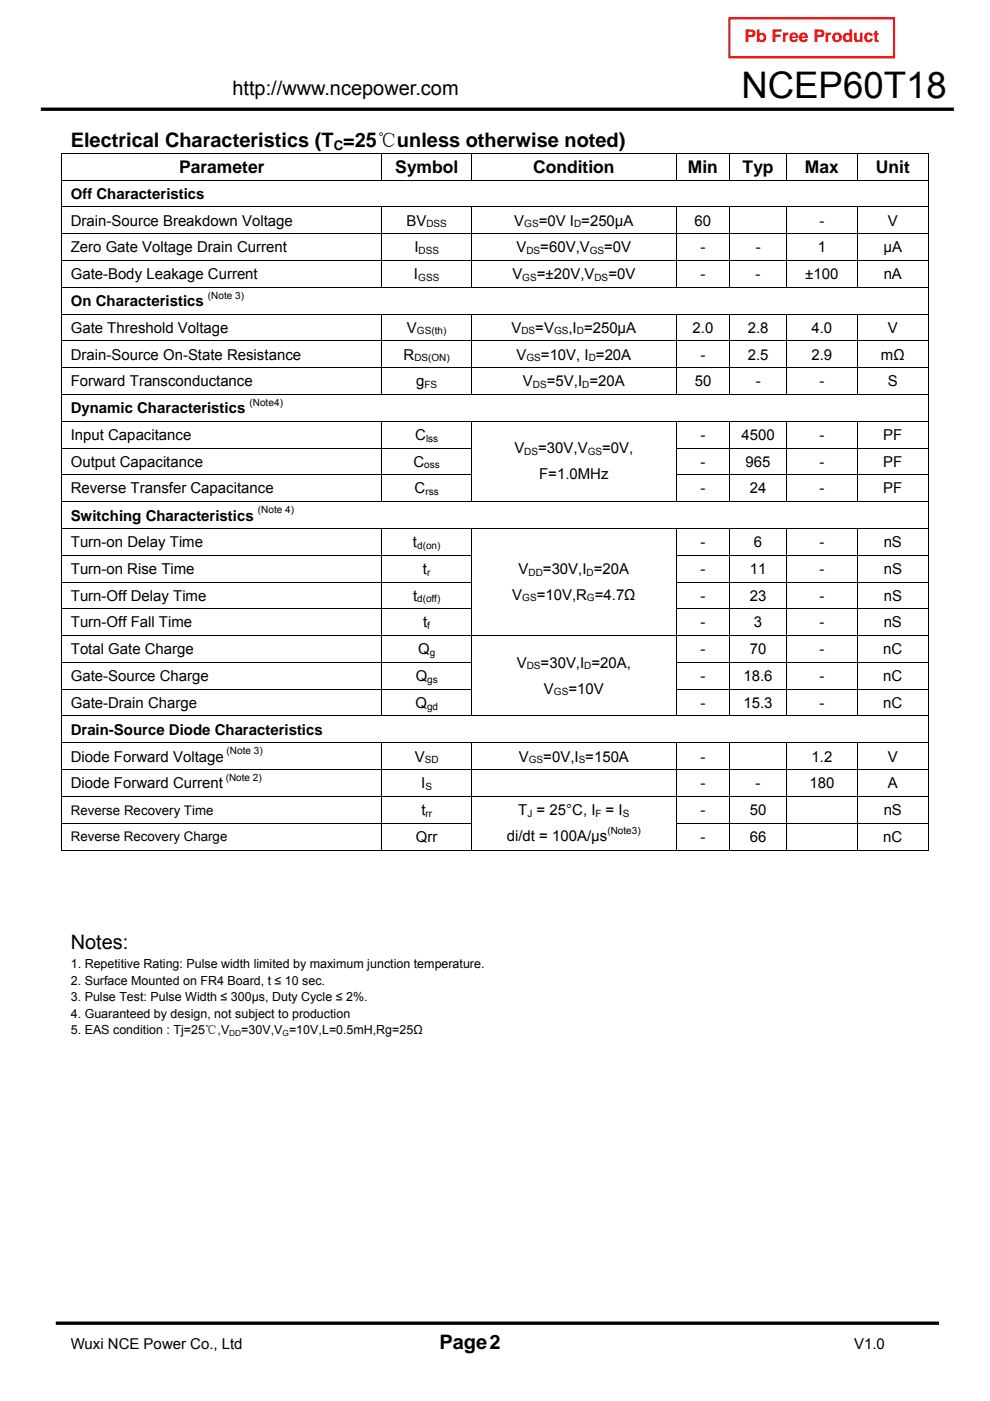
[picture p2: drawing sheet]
<svg xmlns="http://www.w3.org/2000/svg" width="210mm" height="297mm" viewBox="0 0 210 297" stroke-linecap="round" stroke-linejoin="round" font-family="sans-serif">
<defs><g id="words">
<text font-size="7.8" x="157.2" y="20.7">NCEP60T18</text>
<g font-size="4.2">
<text x="49.3" y="20.1">http://www.ncepower.com</text>
<text x="15" y="31.3">Electrical Characteristics (T =25℃unless otherwise noted)</text>
<text x="15" y="201.1">Notes:</text>
<text x="93.2" y="286.1">Page2</text>
</g>
<text font-size="3.7" fill="#f00" x="157.9" y="8.9">Pb Free Product</text>
<g font-size="3.7">
<text x="38" y="36.7">Parameter</text>
<text x="83.8" y="36.7">Symbol</text>
<text x="113.1" y="36.7">Condition</text>
<text x="145.9" y="36.7">Min</text>
<text x="157.5" y="36.7">Typ</text>
<text x="170.7" y="36.7">Max</text>
<text x="185.8" y="36.7">Unit</text>
</g>
<g font-size="3.2">
<text x="15" y="42.2">Off Characteristics</text>
<text x="15" y="47.8">Drain-Source Breakdown Voltage</text>
<text x="86.2" y="47.8">BV</text>
<text x="109.1" y="47.8">V</text>
<text x="114.3" y="47.8">=0V I =250μA</text>
<text x="147.3" y="47.8">60</text>
<text x="173.8" y="47.8">-</text>
<text x="188.3" y="47.8">V</text>
<text x="15" y="53.5">Zero Gate Voltage Drain Current</text>
<text x="87.9" y="53.5">I</text>
<text x="109.5" y="53.5">V</text>
<text x="114.6" y="53.5">=60V,V</text>
<text x="128.2" y="53.5">=0V</text>
<text x="148.6" y="53.5">-</text>
<text x="160.3" y="53.5">-</text>
<text x="173.4" y="53.5">1</text>
<text x="187.4" y="53.5">μA</text>
<text x="15" y="59.2">Gate-Body Leakage Current</text>
<text x="87.8" y="59.2">I</text>
<text x="108.7" y="59.2">V</text>
<text x="113.9" y="59.2">=±20V,V</text>
<text x="129" y="59.2">=0V</text>
<text x="148.6" y="59.2">-</text>
<text x="160.3" y="59.2">-</text>
<text x="170.8" y="59.2">±100</text>
<text x="187.4" y="59.2">nA</text>
<text x="15" y="64.9">On Characteristics</text>
<text x="15" y="70.5">Gate Threshold Voltage</text>
<text x="86.3" y="70.5">V</text>
<text x="108.5" y="70.5">V</text>
<text x="113.5" y="70.5">=V</text>
<text x="120.6" y="70.5">,I =250μA</text>
<text x="146.9" y="70.5">2.0</text>
<text x="158.6" y="70.5">2.8</text>
<text x="172.1" y="70.5">4.0</text>
<text x="188.3" y="70.5">V</text>
<text x="15" y="76.2">Drain-Source On-State Resistance</text>
<text x="85.6" y="76.2">R</text>
<text x="109.5" y="76.2">V</text>
<text x="114.7" y="76.2">=10V, I =20A</text>
<text x="148.6" y="76.2">-</text>
<text x="158.6" y="76.2">2.5</text>
<text x="172.1" y="76.2">2.9</text>
<text x="186.9" y="76.2">mΩ</text>
<text x="15" y="81.9">Forward Transconductance</text>
<text x="88.3" y="81.9">g</text>
<text x="110.9" y="81.9">V</text>
<text x="116" y="81.9">=5V,I =20A</text>
<text x="147.3" y="81.9">50</text>
<text x="160.3" y="81.9">-</text>
<text x="173.8" y="81.9">-</text>
<text x="188.3" y="81.9">S</text>
<text x="15" y="87.6">Dynamic Characteristics</text>
<text x="15" y="93.3">Input Capacitance</text>
<text x="88.1" y="93.3">C</text>
<text x="148.6" y="93.3">-</text>
<text x="157.3" y="93.3">4500</text>
<text x="173.8" y="93.3">-</text>
<text x="187.4" y="93.3">PF</text>
<text x="15" y="99">Output Capacitance</text>
<text x="87.7" y="99">C</text>
<text x="109.1" y="96.1">V</text>
<text x="114.2" y="96.1">=30V,V</text>
<text x="114.3" y="101.6">F=1.0MHz</text>
<text x="127.7" y="96.1">=0V,</text>
<text x="148.6" y="99">-</text>
<text x="158.2" y="99">965</text>
<text x="173.8" y="99">-</text>
<text x="187.4" y="99">PF</text>
<text x="15" y="104.6">Reverse Transfer Capacitance</text>
<text x="87.9" y="104.6">C</text>
<text x="148.6" y="104.6">-</text>
<text x="159" y="104.6">24</text>
<text x="173.8" y="104.6">-</text>
<text x="187.4" y="104.6">PF</text>
<text x="15" y="110.4">Switching Characteristics</text>
<text x="15" y="116">Turn-on Delay Time</text>
<text x="87.6" y="116">t</text>
<text x="148.6" y="116">-</text>
<text x="159.9" y="116">6</text>
<text x="173.8" y="116">-</text>
<text x="187.4" y="116">nS</text>
<text x="15" y="121.7">Turn-on Rise Time</text>
<text x="89.7" y="121.7">t</text>
<text x="110" y="121.7">V</text>
<text x="115.1" y="121.7">=30V,I =20A</text>
<text x="148.6" y="121.7">-</text>
<text x="159" y="121.7">11</text>
<text x="173.8" y="121.7">-</text>
<text x="187.4" y="121.7">nS</text>
<text x="15" y="127.4">Turn-Off Delay Time</text>
<text x="87.6" y="127.4">t</text>
<text x="108.6" y="127.2">V</text>
<text x="113.8" y="127.2">=10V,R =4.7Ω</text>
<text x="148.6" y="127.4">-</text>
<text x="159" y="127.4">23</text>
<text x="173.8" y="127.4">-</text>
<text x="187.4" y="127.4">nS</text>
<text x="15" y="133">Turn-Off Fall Time</text>
<text x="89.8" y="133">t</text>
<text x="148.6" y="133">-</text>
<text x="159.9" y="133">3</text>
<text x="173.8" y="133">-</text>
<text x="187.4" y="133">nS</text>
<text x="15" y="138.7">Total Gate Charge</text>
<text x="88.7" y="138.7">Q</text>
<text x="109.6" y="141.5">V</text>
<text x="114.7" y="141.5">=30V,I =20A,</text>
<text x="148.6" y="138.7">-</text>
<text x="159" y="138.7">70</text>
<text x="173.8" y="138.7">-</text>
<text x="187.3" y="138.7">nC</text>
<text x="15" y="144.4">Gate-Source Charge</text>
<text x="88.2" y="144.4">Q</text>
<text x="115.4" y="147">V</text>
<text x="120.6" y="147">=10V</text>
<text x="148.6" y="144.4">-</text>
<text x="157.7" y="144.4">18.6</text>
<text x="173.8" y="144.4">-</text>
<text x="187.3" y="144.4">nC</text>
<text x="15" y="150.1">Gate-Drain Charge</text>
<text x="15" y="155.8">Drain-Source Diode Characteristics</text>
<text x="88.1" y="150.1">Q</text>
<text x="148.6" y="150.1">-</text>
<text x="157.7" y="150.1">15.3</text>
<text x="173.8" y="150.1">-</text>
<text x="187.3" y="150.1">nC</text>
<text x="15" y="161.5">Diode Forward Voltage</text>
<text x="88" y="161.5">V</text>
<text x="110" y="161.5">V</text>
<text x="115.2" y="161.5">=0V,I =150A</text>
<text x="148.6" y="161.5">-</text>
<text x="172.1" y="161.5">1.2</text>
<text x="188.3" y="161.5">V</text>
<text x="15" y="167.2">Diode Forward Current</text>
<text x="89.3" y="167.2">I</text>
<text x="148.6" y="167.2">-</text>
<text x="160.3" y="167.2">-</text>
<text x="171.7" y="167.2">180</text>
<text x="188.3" y="167.2">A</text>
<text x="89.4" y="172.8">t</text>
<text x="109.9" y="172.9">T = 25°C, I = I</text>
<text x="148.6" y="172.8">-</text>
<text x="159" y="172.8">50</text>
<text x="187.4" y="172.8">nS</text>
<text x="88.2" y="178.5">Qrr</text>
<text x="107.5" y="178.4">di/dt = 100A/μs</text>
<text x="148.6" y="178.5">-</text>
<text x="159" y="178.5">66</text>
<text x="187.3" y="178.5">nC</text>
<text x="15" y="286.1">Wuxi NCE Power Co., Ltd</text>
<text x="181.2" y="286.1">V1.0</text>
</g>
<g font-size="2.8">
<text x="70.8" y="31.8">C</text>
<text x="15" y="172.7">Reverse Recovery Time</text>
<text x="15" y="178.4">Reverse Recovery Charge</text>
</g>
<g font-size="2.6">
<text x="15" y="205.2">1. Repetitive Rating: Pulse width limited by maximum junction temperature.</text>
<text x="15" y="208.7">2. Surface Mounted on FR4 Board, t ≤ 10 sec.</text>
<text x="15" y="212.3">3. Pulse Test: Pulse Width ≤ 300μs, Duty Cycle ≤ 2%.</text>
<text x="15" y="215.8">4. Guaranteed by design, not subject to production</text>
<text x="15" y="219.3">5. EAS condition : Tj=25℃,V</text>
<text x="51.2" y="219.3">=30V,V =10V,L=0.5mH,Rg=25Ω</text>
</g>
<g font-size="2.1">
<text x="88.8" y="53.9">DSS</text>
<text x="90.4" y="48.2">DSS</text>
<text x="111.2" y="48.2">GS</text>
<text x="111.7" y="53.9">DS</text>
<text x="121.8" y="48.2">D</text>
<text x="125.1" y="53.9">GS</text>
<text x="88.7" y="59.6">GSS</text>
<text x="110.8" y="59.6">GS</text>
<text x="126.1" y="59.6">DS</text>
<text x="44.1" y="63.3">(Note 3)</text>
<text x="88.4" y="70.9">GS(th)</text>
<text x="110.6" y="70.9">DS</text>
<text x="117.5" y="70.9">GS</text>
<text x="122.3" y="70.9">D</text>
<text x="87.9" y="76.6">DS(ON)</text>
<text x="111.7" y="76.6">GS</text>
<text x="124.9" y="76.6">D</text>
<text x="90" y="82.3">FS</text>
<text x="113" y="82.3">DS</text>
<text x="123.5" y="82.3">D</text>
<text x="52.9" y="86">(Note4)</text>
<text x="90.4" y="93.6">lss</text>
<text x="90" y="99.3">oss</text>
<text x="111.2" y="96.5">DS</text>
<text x="124.7" y="96.5">GS</text>
<text x="90.2" y="105">rss</text>
<text x="54.7" y="108.8">(Note 4)</text>
<text x="88.5" y="116.4">d(on)</text>
<text x="90.6" y="122">r</text>
<text x="112.1" y="122">DD</text>
<text x="124.4" y="122">D</text>
<text x="88.5" y="127.7">d(off)</text>
<text x="110.8" y="127.5">GS</text>
<text x="124.5" y="127.5">G</text>
<text x="90.6" y="133.4">f</text>
<text x="91.2" y="139.1">g</text>
<text x="111.7" y="141.9">DS</text>
<text x="123.9" y="141.9">D</text>
<text x="90.6" y="144.8">gs</text>
<text x="117.5" y="147.4">GS</text>
<text x="90.6" y="150.4">gd</text>
<text x="48" y="159.9">(Note 3)</text>
<text x="90.1" y="161.8">SD</text>
<text x="112.2" y="161.8">GS</text>
<text x="122.7" y="161.8">S</text>
<text x="47.9" y="165.6">(Note 2)</text>
<text x="90.2" y="167.5">S</text>
<text x="90.3" y="173.2">rr</text>
<text x="111.9" y="173.2">J</text>
<text x="126.3" y="173.2">F</text>
<text x="132.1" y="173.2">S</text>
<text x="128.8" y="176.8">(Note3)</text>
</g>
<g font-size="1.8">
<text x="48.6" y="219.7">DD</text>
<text x="59.9" y="219.7">G</text>
</g>
</g></defs>
<path d="M8.7 23.2h193.6M11.8 280.5h187.4" fill="none" stroke="#000" stroke-width=".71" stroke-linecap="butt"/>
<path d="M154.7 3.9h34.9v8.2h-34.9z" fill="none" stroke="#f00" stroke-width=".44"/>
<path d="M13 32.4h.2v.2h-.2zM196.8 32.4h.2v.2h-.2zM196.8 180.2h.2v.2h-.2z" fill="#000"/>
<g fill="none" stroke="#000" stroke-width=".21">
<path d="M13 32.5h184M13 38.2h184M13.1 32.6v5.5M13.1 38.3v5.5M81 32.6v5.5M100 32.6v5.5M143.4 32.6v5.5M154.8 32.6v5.5M166.8 32.6v5.5M181.8 32.6v5.5M196.9 32.6v5.5M196.9 38.3v5.5"/>
<path d="M13 43.9h184M13 49.6h184M13 55.2h184M13.1 44v5.5M13.1 49.6v5.6M13.1 55.3v5.5M81 44v5.5M81 49.6v5.6M81 55.3v5.5M100 44v5.5M100 49.6v5.6M100 55.3v5.5"/>
<path d="M143.4 44v5.5M143.4 49.6v5.6M143.4 55.3v5.5M154.8 44v5.5M154.8 49.6v5.6M154.8 55.3v5.5M166.8 44v5.5M166.8 49.6v5.6M166.8 55.3v5.5M181.8 44v5.5M181.8 49.6v5.6M181.8 55.3v5.5"/>
<path d="M196.9 44v5.5M196.9 49.6v5.6M196.9 55.3v5.5M13 60.9h184M13 66.6h184M13 72.3h184M13 78h184M13.1 61v5.5M13.1 66.7v5.5M13.1 72.4v5.5M13.1 78v5.5M81 66.7v5.5"/>
<path d="M81 72.4v5.5M81 78v5.5M100 66.7v5.5M100 72.4v5.5M100 78v5.5M143.4 66.7v5.5M143.4 72.4v5.5M143.4 78v5.5M154.8 66.7v5.5M154.8 72.4v5.5M154.8 78v5.5M166.8 66.7v5.5"/>
<path d="M166.8 72.4v5.5M166.8 78v5.5M181.8 66.7v5.5M181.8 72.4v5.5M181.8 78v5.5M196.9 61v5.5M196.9 66.7v5.5M196.9 72.4v5.5M196.9 78v5.5M13 83.6h184M13 89.3h184M13 95h87.1"/>
<path d="M13.1 83.7v5.5M13.1 89.4v5.5M13.1 95.1v5.5M81 89.4v5.5M81 95.1v5.5M100 89.4v5.5M100 95.1v5.5M143.3 95h53.7M143.4 89.4v5.5M143.4 95.1v5.5M154.8 89.4v5.5M154.8 95.1v5.5"/>
<path d="M166.8 89.4v5.5M166.8 95.1v5.5M181.8 89.4v5.5M181.8 95.1v5.5M196.9 83.7v5.5M196.9 89.4v5.5M196.9 95.1v5.5M13 100.7h87.1M13 106.4h184M13 112h184M13 117.7h87.1M13.1 100.8v5.5"/>
<path d="M13.1 106.4v5.6M13.1 112.1v5.5M13.1 117.8v5.5M81 100.8v5.5M81 112.1v5.5M81 117.8v5.5M100 100.8v5.5M100 112.1v5.5M100 117.8v5.5M143.3 100.7h53.7M143.3 117.7h53.7M143.4 100.8v5.5"/>
<path d="M143.4 112.1v5.5M143.4 117.8v5.5M154.8 100.8v5.5M154.8 112.1v5.5M154.8 117.8v5.5M166.8 100.8v5.5M166.8 112.1v5.5M166.8 117.8v5.5M181.8 100.8v5.5M181.8 112.1v5.5M181.8 117.8v5.5M196.9 100.8v5.5"/>
<path d="M196.9 106.4v5.6M196.9 112.1v5.5M196.9 117.8v5.5M13 123.4h87.1M13 129.1h87.1M13 134.7h184M13.1 123.5v5.5M13.1 129.2v5.5M13.1 134.8v5.6M81 123.5v5.5M81 129.2v5.5M81 134.8v5.6"/>
<path d="M100 123.5v5.5M100 129.2v5.5M100 134.8v5.6M143.3 123.4h53.7M143.3 129.1h53.7M143.4 123.5v5.5M143.4 129.2v5.5M143.4 134.8v5.6M154.8 123.5v5.5M154.8 129.2v5.5M154.8 134.8v5.6M166.8 123.5v5.5"/>
<path d="M166.8 129.2v5.5M166.8 134.8v5.6M181.8 123.5v5.5M181.8 129.2v5.5M181.8 134.8v5.6M196.9 123.5v5.5M196.9 129.2v5.5M196.9 134.8v5.6M13 140.4h87.1M13 146.1h87.1M13 151.8h184M13 157.5h184"/>
<path d="M13.1 140.5v5.5M13.1 146.2v5.5M13.1 151.9v5.5M13.1 157.6v5.5M81 140.5v5.5M81 146.2v5.5M81 157.6v5.5M100 140.5v5.5M100 146.2v5.5M100 157.6v5.5M143.3 140.4h53.7M143.3 146.1h53.7"/>
<path d="M143.4 140.5v5.5M143.4 146.2v5.5M143.4 157.6v5.5M154.8 140.5v5.5M154.8 146.2v5.5M154.8 157.6v5.5M166.8 140.5v5.5M166.8 146.2v5.5M166.8 157.6v5.5M181.8 140.5v5.5M181.8 146.2v5.5M181.8 157.6v5.5"/>
<path d="M196.9 140.5v5.5M196.9 146.2v5.5M196.9 151.9v5.5M196.9 157.6v5.5M13 163.2h184M13 168.9h184M13 174.6h87.1M13.1 163.3v5.5M13.1 169v5.5M13.1 174.6v5.8M81 163.3v5.5M81 169v5.5"/>
<path d="M81 174.6v5.8M100 163.3v5.5M100 169v5.5M100 174.6v5.8M143.3 174.6h53.7M143.4 163.3v5.5M143.4 169v5.5M143.4 174.6v5.8M154.8 163.3v5.5M154.8 169v5.5M154.8 174.6v5.8M166.8 163.3v5.5"/>
<path d="M166.8 169v5.5M166.8 174.6v5.8M181.8 163.3v5.5M181.8 169v5.5M181.8 174.6v5.8M196.9 163.3v5.5M196.9 169v5.5M196.9 174.6v5.8M13 180.3h67.9M81.1 180.3h18.8M100.1 180.3h43.2M143.5 180.3h11.2"/>
<path d="M154.9 180.3h11.8M166.9 180.3h14.9M181.9 180.3h14.9"/>
</g>
<use href="#words"/>
</svg>
